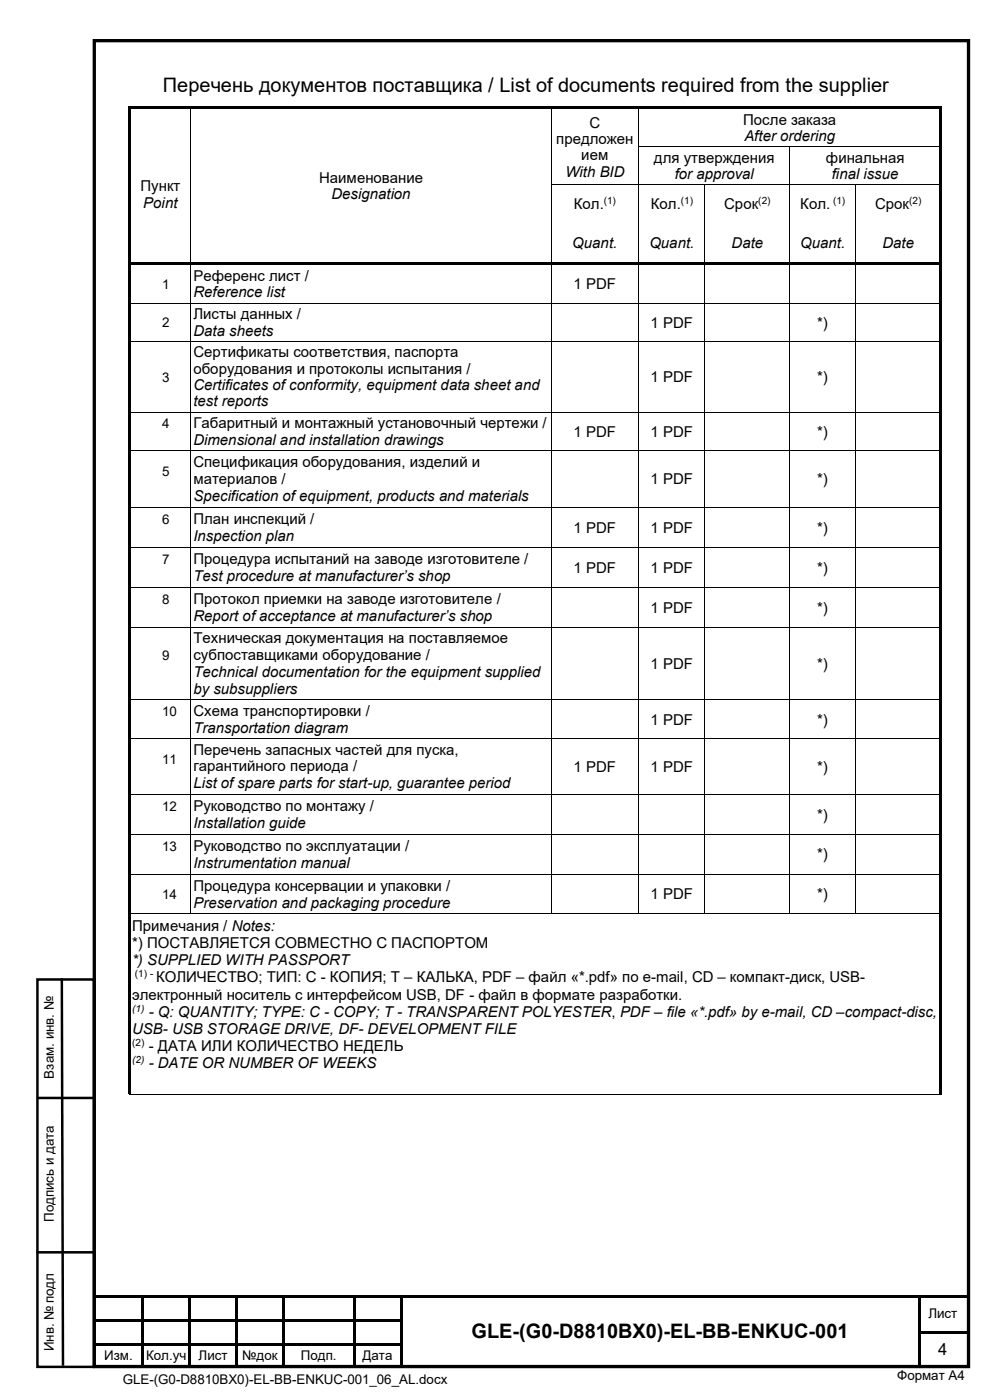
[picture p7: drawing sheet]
<svg xmlns="http://www.w3.org/2000/svg" width="210mm" height="297mm" viewBox="0 0 210 297" stroke-linecap="round" stroke-linejoin="round" font-family="sans-serif">
<defs><g id="words">
<g font-size="4.2">
<text x="34.5" y="19.6">Перечень документов поставщика / List of documents required from the supplier</text>
<text x="100" y="283.9">GLE-(G0-D8810BX0)-EL-BB-ENKUC-001</text>
</g>
<text font-size="3.5" x="199.1" y="287.4">4</text>
<g font-size="3.2">
<text x="125.1" y="27.1">С</text>
<text x="157.6" y="26.5">После заказа</text>
<text x="157.9" y="29.9">After ordering</text>
<text x="118" y="30.5">предложен</text>
<text x="123.3" y="34">ием</text>
<text x="138.7" y="34.5">для утверждения</text>
<text x="175.2" y="34.5">финальная</text>
<text x="29.8" y="40.6">Пункт</text>
<text x="67.7" y="38.8">Наименование</text>
<text x="119.9" y="37.5">With BID</text>
<text x="143.1" y="38">for approval</text>
<text x="176.4" y="38">final issue</text>
<text x="30.4" y="44">Point</text>
<text x="70.3" y="42.3">Designation</text>
<text x="121.7" y="44.4">Кол.</text>
<text x="138" y="44.4">Кол.</text>
<text x="153.6" y="44.4">Срок</text>
<text x="169.8" y="44.4">Кол.</text>
<text x="185.6" y="44.4">Срок</text>
<text x="121.4" y="52.7">Quant.</text>
<text x="137.8" y="52.7">Quant.</text>
<text x="155.2" y="52.7">Date</text>
<text x="169.8" y="52.7">Quant.</text>
<text x="187.2" y="52.7">Date</text>
<text x="41" y="59.6">Референс лист /</text>
<text x="41" y="63.1">Reference list</text>
<text x="121.7" y="61.4">1 PDF</text>
<text x="41" y="67.7">Листы данных /</text>
<text x="41" y="71.2">Data sheets</text>
<text x="138" y="69.5">1 PDF</text>
<text x="173.4" y="69.5">*)</text>
<text x="41" y="75.8">Сертификаты соответствия, паспорта</text>
<text x="41" y="79.3">оборудования и протоколы испытания /</text>
<text x="41" y="82.8">Certificates of conformity, equipment data sheet and</text>
<text x="138" y="81.1">1 PDF</text>
<text x="173.4" y="81.1">*)</text>
<text x="41" y="86.2">test reports</text>
<text x="41" y="90.8">Габаритный и монтажный установочный чертежи /</text>
<text x="41" y="94.3">Dimensional and installation drawings</text>
<text x="121.7" y="92.6">1 PDF</text>
<text x="138" y="92.6">1 PDF</text>
<text x="173.4" y="92.6">*)</text>
<text x="41" y="99.1">Спецификация оборудования, изделий и</text>
<text x="41" y="102.7">материалов /</text>
<text x="41" y="106.4">Specification of equipment, products and materials</text>
<text x="138" y="102.7">1 PDF</text>
<text x="173.4" y="102.7">*)</text>
<text x="41" y="111.2">План инспекций /</text>
<text x="121.7" y="113">1 PDF</text>
<text x="138" y="113">1 PDF</text>
<text x="173.4" y="113">*)</text>
<text x="41" y="114.9">Inspection plan</text>
<text x="41" y="119.7">Процедура испытаний на заводе изготовителе /</text>
<text x="41" y="123.3">Test procedure at manufacturer’s shop</text>
<text x="121.7" y="121.5">1 PDF</text>
<text x="138" y="121.5">1 PDF</text>
<text x="173.4" y="121.5">*)</text>
<text x="41" y="128.1">Протокол приемки на заводе изготовителе /</text>
<text x="41" y="131.8">Report of acceptance at manufacturer’s shop</text>
<text x="138" y="130">1 PDF</text>
<text x="173.4" y="130">*)</text>
<text x="41" y="136.5">Техническая документация на поставляемое</text>
<text x="41" y="140">субпоставщиками оборудование /</text>
<text x="41" y="143.6">Technical documentation for the equipment supplied</text>
<text x="138" y="141.9">1 PDF</text>
<text x="173.4" y="141.9">*)</text>
<text x="41" y="147.2">by subsuppliers</text>
<text x="41" y="151.9">Схема транспортировки /</text>
<text x="41" y="155.5">Transportation diagram</text>
<text x="138" y="153.8">1 PDF</text>
<text x="173.4" y="153.8">*)</text>
<text x="41" y="160.2">Перечень запасных частей для пуска,</text>
<text x="41" y="163.6">гарантийного периода /</text>
<text x="41" y="167.2">List of spare parts for start-up, guarantee period</text>
<text x="121.7" y="163.8">1 PDF</text>
<text x="138" y="163.8">1 PDF</text>
<text x="173.4" y="163.8">*)</text>
<text x="41" y="172">Руководство по монтажу /</text>
<text x="173.4" y="173.9">*)</text>
<text x="41" y="175.7">Installation guide</text>
<text x="41" y="180.5">Руководство по эксплуатации /</text>
<text x="41" y="184.1">Instrumentation manual</text>
<text x="173.4" y="182.3">*)</text>
<text x="41" y="189">Процедура консервации и упаковки /</text>
<text x="138" y="190.8">1 PDF</text>
<text x="173.4" y="190.8">*)</text>
<text x="28" y="197.4">Примечания / Notes:</text>
<text x="41" y="192.6">Preservation and packaging procedure</text>
<text x="28" y="201.1">*) ПОСТАВЛЯЕТСЯ СОВМЕСТНО С ПАСПОРТОМ</text>
<text x="28" y="204.8">*) SUPPLIED WITH PASSPORT</text>
<text x="33.1" y="208.4">КОЛИЧЕСТВО; ТИП: C - КОПИЯ; Т – КАЛЬКА, PDF – файл «*.pdf» по e-mail, CD – компакт-диск, USB-</text>
<text x="28" y="212">электронный носитель с интерфейсом USB, DF - файл в формате разработки.</text>
<text x="31.5" y="215.7">- Q: QUANTITY; TYPE: C - COPY; T - TRANSPARENT POLYESTER, PDF – file «*.pdf» by e-mail, CD –compact-disc,</text>
<text x="28" y="219.4">USB- USB STORAGE DRIVE, DF- DEVELOPMENT FILE</text>
<text x="31.5" y="223">- ДАТА ИЛИ КОЛИЧЕСТВО НЕДЕЛЬ</text>
<text x="31.5" y="226.7">- DATE OR NUMBER OF WEEKS</text>
</g>
<g font-size="2.8">
<text x="34.4" y="61.4">1</text>
<text x="34.4" y="69.5">2</text>
<text x="34.4" y="81">3</text>
<text x="34.4" y="90.8">4</text>
<text x="34.4" y="101">5</text>
<text x="34.4" y="111.3">6</text>
<text x="34.4" y="119.7">7</text>
<text x="34.4" y="128.2">8</text>
<text x="34.4" y="140.1">9</text>
<text x="34.4" y="152">10</text>
<text x="34.4" y="162">11</text>
<text x="34.4" y="172.1">12</text>
<text x="34.4" y="180.6">13</text>
<text x="34.4" y="190.8">14</text>
<text x="11.4" y="228.8" transform="rotate(-90 11.4 228.8)">Взам. инв. №</text>
<text x="11.4" y="259.2" transform="rotate(-90 11.4 259.2)">Подпись и дата</text>
<text x="196.9" y="279.7">Лист</text>
<text x="11.4" y="286.6" transform="rotate(-90 11.4 286.6)">Инв. № подл</text>
<text x="22.1" y="288.5">Изм.</text>
<text x="26" y="293.6">GLE-(G0-D8810BX0)-EL-BB-ENKUC-001_06_AL.docx</text>
<text x="31" y="288.5">Кол.уч</text>
<text x="42.1" y="288.5">Лист</text>
<text x="51.4" y="288.5">№док</text>
<text x="63.8" y="288.5">Подп.</text>
<text x="76.9" y="288.5">Дата</text>
<text x="190.3" y="292.8">Формат А4</text>
</g>
<g font-size="2.1">
<text x="128.1" y="43.3">(1)</text>
<text x="144.4" y="43.3">(1)</text>
<text x="160.9" y="43.3">(2)</text>
<text x="176.7" y="43.3">(1)</text>
<text x="192.9" y="43.3">(2)</text>
<text x="28.6" y="207.3">(1) -</text>
<text x="28" y="214.6">(1)</text>
<text x="28" y="222">(2)</text>
<text x="28" y="225.6">(2)</text>
</g>
</g></defs>
<path d="M20 8.6h185.5v281.3h-185.5z" fill="none" stroke="#000" stroke-width=".71" stroke-linecap="butt"/>
<g fill="#000">
<path d="M40.4 23.1h.2v.5h-.2zM40.4 31.1h.2v.7h-.2zM40.4 39.2h.2v.6h-.2zM116.8 23.1h.2v.5h-.2zM116.8 31.1h.2v.7h-.2zM116.8 39.2h.2v.6h-.2zM135.4 23.1h.2v.5h-.2zM135.4 31.1h.2v.7h-.2zM135.4 39.2h.2v.6h-.2zM149.4 39.3h.2v.5h-.2zM149.4 39.2h.2v.1h-.2zM167.5 31.2h.1v.6h-.1z"/>
<path d="M167.5 31.1h.1v.1h-.1zM167.5 39.2h.1v.6h-.1zM181.5 39.3h.2v.5h-.2zM181.5 39.2h.2v.1h-.2zM40.4 47.2h.2v.7h-.2zM40.4 56.3h.2v.5h-.2zM116.8 47.2h.2v.7h-.2zM116.8 56.3h.2v.5h-.2zM135.4 47.2h.2v.7h-.2zM135.4 56.3h.2v.5h-.2zM149.4 47.2h.2v.7h-.2zM149.4 56.3h.2v.5h-.2z"/>
<path d="M167.5 47.2h.1v.7h-.1zM167.5 56.3h.1v.5h-.1zM181.5 47.2h.2v.7h-.2zM181.5 56.3h.2v.5h-.2zM40.4 64.2h.2v.7h-.2zM40.4 72.3h.2v.7h-.2zM116.8 64.2h.2v.7h-.2zM116.8 72.3h.2v.7h-.2zM135.4 64.2h.2v.7h-.2zM135.4 72.3h.2v.7h-.2zM149.4 64.2h.2v.7h-.2zM149.4 72.3h.2v.7h-.2z"/>
<path d="M167.5 64.2h.1v.7h-.1zM167.5 72.3h.1v.7h-.1zM181.5 64.2h.2v.7h-.2zM181.5 72.3h.2v.7h-.2zM40.4 87.4h.2v.7h-.2zM40.4 95.5h.2v.6h-.2zM116.8 87.4h.2v.7h-.2zM116.8 95.5h.2v.6h-.2zM135.4 87.4h.2v.7h-.2zM135.4 95.5h.2v.6h-.2zM149.4 87.4h.2v.7h-.2zM149.4 95.5h.2v.6h-.2z"/>
<path d="M167.5 87.4h.1v.7h-.1zM167.5 95.5h.1v.6h-.1zM181.5 87.4h.2v.7h-.2zM181.5 95.5h.2v.6h-.2zM40.4 107.6h.2v.6h-.2zM40.4 116h.2v.7h-.2zM116.8 107.6h.2v.6h-.2zM116.8 116h.2v.7h-.2zM135.4 107.6h.2v.6h-.2zM135.4 116h.2v.7h-.2zM149.4 107.6h.2v.6h-.2zM149.4 116h.2v.7h-.2z"/>
<path d="M167.5 107.6h.1v.6h-.1zM167.5 116h.1v.7h-.1zM181.5 107.6h.2v.6h-.2zM181.5 116h.2v.7h-.2zM40.4 124.5h.2v.7h-.2zM40.4 133h.2v.6h-.2zM116.8 124.5h.2v.7h-.2zM116.8 133h.2v.6h-.2zM135.4 124.5h.2v.7h-.2zM135.4 133h.2v.6h-.2zM149.4 124.5h.2v.7h-.2zM149.4 133h.2v.6h-.2z"/>
<path d="M167.5 124.5h.1v.7h-.1zM167.5 133h.1v.6h-.1zM181.5 124.5h.2v.7h-.2zM181.5 133h.2v.6h-.2zM40.4 148.4h.2v.7h-.2zM40.4 156.7h.2v.7h-.2zM116.8 148.4h.2v.7h-.2zM116.8 156.7h.2v.7h-.2zM135.4 148.4h.2v.7h-.2zM135.4 156.7h.2v.7h-.2zM149.4 148.4h.2v.7h-.2zM149.4 156.7h.2v.7h-.2z"/>
<path d="M167.5 148.4h.1v.7h-.1zM167.5 156.7h.1v.7h-.1zM181.5 148.4h.2v.7h-.2zM181.5 156.7h.2v.7h-.2zM40.4 168.4h.2v.7h-.2zM40.4 176.9h.2v.6h-.2zM116.8 168.4h.2v.7h-.2zM116.8 176.9h.2v.6h-.2zM135.4 168.4h.2v.7h-.2zM135.4 176.9h.2v.6h-.2zM149.4 168.4h.2v.7h-.2zM149.4 176.9h.2v.6h-.2z"/>
<path d="M167.5 168.4h.1v.7h-.1zM167.5 176.9h.1v.6h-.1zM181.5 168.4h.2v.7h-.2zM181.5 176.9h.2v.6h-.2zM40.4 185.3h.2v.7h-.2zM40.4 193.8h.2v.2h-.2zM116.8 185.3h.2v.7h-.2zM116.8 193.8h.2v.2h-.2zM135.4 185.3h.2v.7h-.2zM135.4 193.8h.2v.2h-.2zM149.4 185.3h.2v.7h-.2zM149.4 193.8h.2v.2h-.2z"/>
<path d="M167.5 185.3h.1v.7h-.1zM167.5 193.8h.1v.2h-.1zM181.5 185.3h.2v.7h-.2zM181.5 193.8h.2v.2h-.2zM199.3 232.1h.5v.1h-.5zM20 274.9h10v.5h-10zM30 275.4h.5zM30 274.9h.5v.5h-.5zM30.5 274.9h9.5v.5h-9.5zM40 275.4h.5zM40 274.9h.5v.5h-.5zM40.5 274.9h9.4v.5h-9.4z"/>
<path d="M49.9 275.4h.5zM49.9 274.9h.5v.5h-.5zM50.4 274.9h9.5v.5h-9.5zM59.9 275.4h.5zM59.9 274.9h.5v.5h-.5zM60.4 274.9h14.4v.5h-14.4zM74.8 275.4h.6zM74.8 274.9h.6v.5h-.6zM75.4 274.9h9.4v.5h-9.4zM84.8 275.4h.5zM84.8 274.9h.5v.5h-.5zM85.3 274.9h109.5v.5h-109.5z"/>
<path d="M194.8 275.4h.5zM194.8 274.9h.5v.5h-.5zM195.3 274.9h9.7v.5h-9.7zM30 285.5h.5v4.5h-.5zM40 285.5h.5v4.5h-.5zM49.9 285.5h.5v4.5h-.5zM59.9 285.5h.5v4.5h-.5zM74.8 285.5h.6v4.5h-.6zM84.8 285.5h.5v4.5h-.5zM194.8 285.5h.5v4.5h-.5z"/>
</g>
<g fill="#000">
<path d="M27.3 22.6h.5v1h-.5z" fill-rule="evenodd"/>
<path d="M27.3 22.6h.5v.5h-.5z" fill-rule="evenodd"/>
<path d="M27.3 23.6h.5v7.5h-.5z" fill-rule="evenodd"/>
<path d="M27.3 31.1h.5v.7h-.5z" fill-rule="evenodd"/>
<path d="M27.3 31.8h.5v7.4h-.5z" fill-rule="evenodd"/>
<path d="M27.3 39.2h.5v.6h-.5z" fill-rule="evenodd"/>
<path d="M27.8 22.6h12.6v.5h-12.6z" fill-rule="evenodd"/>
<path d="M40.4 22.6h.5v.5h-.5z" fill-rule="evenodd"/>
<path d="M40.9 22.6h75.9v.5h-75.9z" fill-rule="evenodd"/>
<path d="M116.8 22.6h.5v.5h-.5z" fill-rule="evenodd"/>
<path d="M117.3 22.6h18.1v.5h-18.1z" fill-rule="evenodd"/>
<path d="M135.4 22.6h.5v.5h-.5z" fill-rule="evenodd"/>
<path d="M135.9 22.6h63.4v.5h-63.4z" fill-rule="evenodd"/>
<path d="M199.3 22.6h.5v1h-.5z" fill-rule="evenodd"/>
<path d="M199.3 22.6h.5v.5h-.5z" fill-rule="evenodd"/>
<path d="M199.3 23.6h.5v7.5h-.5z" fill-rule="evenodd"/>
<path d="M199.3 31.1h.5v.7h-.5z" fill-rule="evenodd"/>
<path d="M199.3 31.8h.5v7.4h-.5z" fill-rule="evenodd"/>
<path d="M199.3 39.2h.5v.6h-.5z" fill-rule="evenodd"/>
<path d="M27.3 39.8h.5v7.4h-.5z" fill-rule="evenodd"/>
<path d="M27.3 47.2h.5v.7h-.5z" fill-rule="evenodd"/>
<path d="M27.3 47.9h.5v7.9h-.5z" fill-rule="evenodd"/>
<path d="M27.3 55.8h.5v1h-.5z" fill-rule="evenodd"/>
<path d="M27.8 55.8h12.6v.5h-12.6z" fill-rule="evenodd"/>
<path d="M40.4 55.8h.5v.5h-.5z" fill-rule="evenodd"/>
<path d="M40.9 55.8h75.9v.5h-75.9z" fill-rule="evenodd"/>
<path d="M116.8 55.8h.5v.5h-.5z" fill-rule="evenodd"/>
<path d="M117.3 55.8h18.1v.5h-18.1z" fill-rule="evenodd"/>
<path d="M135.4 55.8h.5v.5h-.5z" fill-rule="evenodd"/>
<path d="M135.9 55.8h13.5v.5h-13.5z" fill-rule="evenodd"/>
<path d="M149.4 55.8h.5v.5h-.5z" fill-rule="evenodd"/>
<path d="M149.9 55.8h17.6v.5h-17.6z" fill-rule="evenodd"/>
<path d="M167.5 55.8h.5v.5h-.5z" fill-rule="evenodd"/>
<path d="M168 55.8h13.5v.5h-13.5z" fill-rule="evenodd"/>
<path d="M181.5 55.8h.5v.5h-.5z" fill-rule="evenodd"/>
<path d="M182 55.8h17.3v.5h-17.3z" fill-rule="evenodd"/>
<path d="M199.3 39.8h.5v7.4h-.5z" fill-rule="evenodd"/>
<path d="M199.3 47.2h.5v.7h-.5z" fill-rule="evenodd"/>
<path d="M199.3 47.9h.5v7.9h-.5z" fill-rule="evenodd"/>
<path d="M199.3 55.8h.5v1h-.5z" fill-rule="evenodd"/>
<path d="M27.3 56.8h.5v7.4h-.5z" fill-rule="evenodd"/>
<path d="M27.3 64.2h.5v.7h-.5z" fill-rule="evenodd"/>
<path d="M27.3 64.9h.5v7.4h-.5z" fill-rule="evenodd"/>
<path d="M27.3 72.3h.5v.7h-.5z" fill-rule="evenodd"/>
<path d="M199.3 56.8h.5v7.4h-.5z" fill-rule="evenodd"/>
<path d="M199.3 64.2h.5v.7h-.5z" fill-rule="evenodd"/>
<path d="M199.3 64.9h.5v7.4h-.5z" fill-rule="evenodd"/>
<path d="M199.3 72.3h.5v.7h-.5z" fill-rule="evenodd"/>
<path d="M27.3 73h.5v14.4h-.5z" fill-rule="evenodd"/>
<path d="M27.3 87.4h.5v.7h-.5z" fill-rule="evenodd"/>
<path d="M27.3 88.1h.5v7.4h-.5z" fill-rule="evenodd"/>
<path d="M27.3 95.5h.5v.6h-.5z" fill-rule="evenodd"/>
<path d="M199.3 73h.5v14.4h-.5z" fill-rule="evenodd"/>
<path d="M199.3 87.4h.5v.7h-.5z" fill-rule="evenodd"/>
<path d="M199.3 88.1h.5v7.4h-.5z" fill-rule="evenodd"/>
<path d="M199.3 95.5h.5v.6h-.5z" fill-rule="evenodd"/>
<path d="M27.3 96.1h.5v11.5h-.5z" fill-rule="evenodd"/>
<path d="M27.3 107.6h.5v.6h-.5z" fill-rule="evenodd"/>
<path d="M27.3 108.2h.5v7.8h-.5z" fill-rule="evenodd"/>
<path d="M27.3 116h.5v.7h-.5z" fill-rule="evenodd"/>
<path d="M199.3 96.1h.5v11.5h-.5z" fill-rule="evenodd"/>
<path d="M199.3 107.6h.5v.6h-.5z" fill-rule="evenodd"/>
<path d="M199.3 108.2h.5v7.8h-.5z" fill-rule="evenodd"/>
<path d="M199.3 116h.5v.7h-.5z" fill-rule="evenodd"/>
<path d="M27.3 116.7h.5v7.8h-.5z" fill-rule="evenodd"/>
<path d="M27.3 124.5h.5v.7h-.5z" fill-rule="evenodd"/>
<path d="M27.3 125.2h.5v7.8h-.5z" fill-rule="evenodd"/>
<path d="M27.3 133h.5v.6h-.5z" fill-rule="evenodd"/>
<path d="M199.3 116.7h.5v7.8h-.5z" fill-rule="evenodd"/>
<path d="M199.3 124.5h.5v.7h-.5z" fill-rule="evenodd"/>
<path d="M199.3 125.2h.5v7.8h-.5z" fill-rule="evenodd"/>
<path d="M199.3 133h.5v.6h-.5z" fill-rule="evenodd"/>
<path d="M27.3 133.6h.5v14.8h-.5z" fill-rule="evenodd"/>
<path d="M27.3 148.4h.5v.7h-.5z" fill-rule="evenodd"/>
<path d="M27.3 149.1h.5v7.6h-.5z" fill-rule="evenodd"/>
<path d="M27.3 156.7h.5v.7h-.5z" fill-rule="evenodd"/>
<path d="M199.3 133.6h.5v14.8h-.5z" fill-rule="evenodd"/>
<path d="M199.3 148.4h.5v.7h-.5z" fill-rule="evenodd"/>
<path d="M199.3 149.1h.5v7.6h-.5z" fill-rule="evenodd"/>
<path d="M199.3 156.7h.5v.7h-.5z" fill-rule="evenodd"/>
<path d="M27.3 157.4h.5v11h-.5z" fill-rule="evenodd"/>
<path d="M27.3 168.4h.5v.7h-.5z" fill-rule="evenodd"/>
<path d="M27.3 169.1h.5v7.8h-.5z" fill-rule="evenodd"/>
<path d="M27.3 176.9h.5v.6h-.5z" fill-rule="evenodd"/>
<path d="M199.3 157.4h.5v11h-.5z" fill-rule="evenodd"/>
<path d="M199.3 168.4h.5v.7h-.5z" fill-rule="evenodd"/>
<path d="M199.3 169.1h.5v7.8h-.5z" fill-rule="evenodd"/>
<path d="M199.3 176.9h.5v.6h-.5z" fill-rule="evenodd"/>
<path d="M27.3 177.5h.5v7.8h-.5z" fill-rule="evenodd"/>
<path d="M27.3 185.3h.5v.7h-.5z" fill-rule="evenodd"/>
<path d="M27.3 186h.5v7.8h-.5z" fill-rule="evenodd"/>
<path d="M27.3 193.8h.5v.7h-.5z" fill-rule="evenodd"/>
<path d="M199.3 177.5h.5v7.8h-.5z" fill-rule="evenodd"/>
<path d="M199.3 185.3h.5v.7h-.5z" fill-rule="evenodd"/>
<path d="M199.3 186h.5v7.8h-.5z" fill-rule="evenodd"/>
<path d="M199.3 193.8h.5v.7h-.5z" fill-rule="evenodd"/>
<path d="M27.3 194.5h.5v37.6h-.5z" fill-rule="evenodd"/>
<path d="M199.3 194.5h.5v37.6h-.5z" fill-rule="evenodd"/>
<path d="M30 275.4h.5v4.5h-.5z" fill-rule="evenodd"/>
<path d="M40 275.4h.5v4.5h-.5z" fill-rule="evenodd"/>
<path d="M49.9 275.4h.5v4.5h-.5z" fill-rule="evenodd"/>
<path d="M59.9 275.4h.5v4.5h-.5z" fill-rule="evenodd"/>
<path d="M74.8 275.4h.6v4.5h-.6z" fill-rule="evenodd"/>
<path d="M84.8 275.4h.5v4.5h-.5z" fill-rule="evenodd"/>
<path d="M194.8 275.4h.5v4.5h-.5z" fill-rule="evenodd"/>
<path d="M20 279.9h10v.5h-10z" fill-rule="evenodd"/>
<path d="M20 285h10v.5h-10z" fill-rule="evenodd"/>
<path d="M30 279.9h.5v.5h-.5z" fill-rule="evenodd"/>
<path d="M30 280.4h.5v2h-.5z" fill-rule="evenodd"/>
<path d="M30 282.4h.5v.5h-.5z" fill-rule="evenodd"/>
<path d="M30 282.9h.5v2.1h-.5z" fill-rule="evenodd"/>
<path d="M30 285h.5v.5h-.5z" fill-rule="evenodd"/>
<path d="M30.5 279.9h9.5v.5h-9.5z" fill-rule="evenodd"/>
<path d="M30.5 285h9.5v.5h-9.5z" fill-rule="evenodd"/>
<path d="M40 279.9h.5v.5h-.5z" fill-rule="evenodd"/>
<path d="M40 280.4h.5v2h-.5z" fill-rule="evenodd"/>
<path d="M40 282.4h.5v.5h-.5z" fill-rule="evenodd"/>
<path d="M40 282.9h.5v2.1h-.5z" fill-rule="evenodd"/>
<path d="M40 285h.5v.5h-.5z" fill-rule="evenodd"/>
<path d="M40.5 279.9h9.4v.5h-9.4z" fill-rule="evenodd"/>
<path d="M40.5 285h9.4v.5h-9.4z" fill-rule="evenodd"/>
<path d="M49.9 279.9h.5v.5h-.5z" fill-rule="evenodd"/>
<path d="M49.9 280.4h.5v2h-.5z" fill-rule="evenodd"/>
<path d="M49.9 282.4h.5v.5h-.5z" fill-rule="evenodd"/>
<path d="M49.9 282.9h.5v2.1h-.5z" fill-rule="evenodd"/>
<path d="M49.9 285h.5v.5h-.5z" fill-rule="evenodd"/>
<path d="M50.4 279.9h9.5v.5h-9.5z" fill-rule="evenodd"/>
<path d="M50.4 285h9.5v.5h-9.5z" fill-rule="evenodd"/>
<path d="M59.9 279.9h.5v.5h-.5z" fill-rule="evenodd"/>
<path d="M59.9 280.4h.5v2h-.5z" fill-rule="evenodd"/>
<path d="M59.9 282.4h.5v.5h-.5z" fill-rule="evenodd"/>
<path d="M59.9 282.9h.5v2.1h-.5z" fill-rule="evenodd"/>
<path d="M59.9 285h.5v.5h-.5z" fill-rule="evenodd"/>
<path d="M60.4 279.9h14.4v.5h-14.4z" fill-rule="evenodd"/>
<path d="M60.4 285h14.4v.5h-14.4z" fill-rule="evenodd"/>
<path d="M74.8 279.9h.6v.5h-.6z" fill-rule="evenodd"/>
<path d="M74.8 280.4h.6v2h-.6z" fill-rule="evenodd"/>
<path d="M74.8 282.4h.6v.5h-.6z" fill-rule="evenodd"/>
<path d="M74.8 282.9h.6v2.1h-.6z" fill-rule="evenodd"/>
<path d="M74.8 285h.6v.5h-.6z" fill-rule="evenodd"/>
<path d="M75.4 279.9h9.4v.5h-9.4z" fill-rule="evenodd"/>
<path d="M75.4 285h9.4v.5h-9.4z" fill-rule="evenodd"/>
<path d="M84.8 279.9h.5v.5h-.5z" fill-rule="evenodd"/>
<path d="M84.8 280.4h.5v2h-.5z" fill-rule="evenodd"/>
<path d="M84.8 282.4h.5v.5h-.5z" fill-rule="evenodd"/>
<path d="M84.8 282.9h.5v2.1h-.5z" fill-rule="evenodd"/>
<path d="M84.8 285h.5v.5h-.5z" fill-rule="evenodd"/>
<path d="M194.8 279.9h.5v.5h-.5z" fill-rule="evenodd"/>
<path d="M194.8 280.4h.5v2h-.5z" fill-rule="evenodd"/>
<path d="M194.8 282.4h.5v.5h-.5z" fill-rule="evenodd"/>
<path d="M194.8 282.9h.5v2.1h-.5z" fill-rule="evenodd"/>
<path d="M194.8 285h.5v.5h-.5z" fill-rule="evenodd"/>
<path d="M195.3 282.4h9.7v.5h-9.7z" fill-rule="evenodd"/>
</g>
<path d="M7.9 207.8h12v82.2h-12zM13.1 207.6l.3 82.1M7.9 232.9h12M7.8 265.7h12" fill="none" stroke="#000" stroke-width=".53"/>
<g fill="none" stroke="#000" stroke-width=".21">
<path d="M40.5 23.6v7.5M40.5 31.7v7.5M40.5 39.8v7.4M116.9 23.6v7.5M116.9 31.7v7.5M116.9 39.8v7.4M117 39.2h18.4M135.5 23.6v7.5M135.5 31.7v7.5M135.5 39.8v7.4M135.6 31.2h31.9M135.6 39.2h13.8"/>
<path d="M149.5 39.8v7.4M149.6 39.2h17.9M167.6 31.7v7.5M167.6 39.8v7.4M167.6 31.2h31.7M167.6 39.2h13.9M181.6 39.8v7.4M181.7 39.2h17.6M40.5 47.9v7.9M40.5 56.8v7.4M116.9 47.9v7.9M116.9 56.8v7.4"/>
<path d="M135.5 47.9v7.9M135.5 56.8v7.4M149.5 47.9v7.9M149.5 56.8v7.4M167.6 47.9v7.9M167.6 56.8v7.4M181.6 47.9v7.9M181.6 56.8v7.4M27.8 64.3h12.6M27.8 72.4h12.6M40.5 64.9v7.4M40.5 73v14.4"/>
<path d="M40.6 64.3h76.2M40.6 72.4h76.2M116.9 64.9v7.4M116.9 73v14.4M117 64.3h18.4M117 72.4h18.4M135.5 64.9v7.4M135.5 73v14.4M135.6 64.3h13.8M135.6 72.4h13.8M149.5 64.9v7.4M149.5 73v14.4"/>
<path d="M149.6 64.3h17.9M149.6 72.4h17.9M167.6 64.9v7.4M167.6 73v14.4M167.6 64.3h13.9M167.6 72.4h13.9M181.6 64.9v7.4M181.6 73v14.4M181.7 64.3h17.6M181.7 72.4h17.6M27.8 87.5h12.6M27.8 95.5h12.6"/>
<path d="M40.5 88.1v7.4M40.5 96.1v11.5M40.6 87.5h76.2M40.6 95.5h76.2M116.9 88.1v7.4M116.9 96.1v11.5M117 87.5h18.4M117 95.5h18.4M135.5 88.1v7.4M135.5 96.1v11.5M135.6 87.5h13.8M135.6 95.5h13.8"/>
<path d="M149.5 88.1v7.4M149.5 96.1v11.5M149.6 87.5h17.9M149.6 95.5h17.9M167.6 88.1v7.4M167.6 96.1v11.5M167.6 87.5h13.9M167.6 95.5h13.9M181.6 88.1v7.4M181.6 96.1v11.5M181.7 87.5h17.6M181.7 95.5h17.6"/>
<path d="M27.8 107.7h12.6M27.8 116.1h12.6M40.5 108.2v7.8M40.5 116.7v7.8M40.6 107.7h76.2M40.6 116.1h76.2M116.9 108.2v7.8M116.9 116.7v7.8M117 107.7h18.4M117 116.1h18.4M135.5 108.2v7.8M135.5 116.7v7.8"/>
<path d="M135.6 107.7h13.8M135.6 116.1h13.8M149.5 108.2v7.8M149.5 116.7v7.8M149.6 107.7h17.9M149.6 116.1h17.9M167.6 108.2v7.8M167.6 116.7v7.8M167.6 107.7h13.9M167.6 116.1h13.9M181.6 108.2v7.8M181.6 116.7v7.8"/>
<path d="M181.7 107.7h17.6M181.7 116.1h17.6M27.8 124.6h12.6M27.8 133.1h12.6M40.5 125.2v7.8M40.5 133.6v14.8M40.6 124.6h76.2M40.6 133.1h76.2M116.9 125.2v7.8M116.9 133.6v14.8M117 124.6h18.4M117 133.1h18.4"/>
<path d="M135.5 125.2v7.8M135.5 133.6v14.8M135.6 124.6h13.8M135.6 133.1h13.8M149.5 125.2v7.8M149.5 133.6v14.8M149.6 124.6h17.9M149.6 133.1h17.9M167.6 125.2v7.8M167.6 133.6v14.8M167.6 124.6h13.9M167.6 133.1h13.9"/>
<path d="M181.6 125.2v7.8M181.6 133.6v14.8M181.7 124.6h17.6M181.7 133.1h17.6M27.8 148.5h12.6M27.8 156.8h12.6M40.5 149.1v7.6M40.5 157.4v11M40.6 148.5h76.2M40.6 156.8h76.2M116.9 149.1v7.6M116.9 157.4v11"/>
<path d="M117 148.5h18.4M117 156.8h18.4M135.5 149.1v7.6M135.5 157.4v11M135.6 148.5h13.8M135.6 156.8h13.8M149.5 149.1v7.6M149.5 157.4v11M149.6 148.5h17.9M149.6 156.8h17.9M167.6 149.1v7.6M167.6 157.4v11"/>
<path d="M167.6 148.5h13.9M167.6 156.8h13.9M181.6 149.1v7.6M181.6 157.4v11M181.7 148.5h17.6M181.7 156.8h17.6M27.8 168.5h12.6M27.8 177h12.6M40.5 169.1v7.8M40.5 177.5v7.8M40.6 168.5h76.2M40.6 177h76.2"/>
<path d="M116.9 169.1v7.8M116.9 177.5v7.8M117 168.5h18.4M117 177h18.4M135.5 169.1v7.8M135.5 177.5v7.8M135.6 168.5h13.8M135.6 177h13.8M149.5 169.1v7.8M149.5 177.5v7.8M149.6 168.5h17.9M149.6 177h17.9"/>
<path d="M167.6 169.1v7.8M167.6 177.5v7.8M167.6 168.5h13.9M167.6 177h13.9M181.6 169.1v7.8M181.6 177.5v7.8M181.7 168.5h17.6M181.7 177h17.6M27.8 185.4h12.6M27.8 193.9h12.6M40.5 186v7.8M40.6 185.4h76.2"/>
<path d="M40.6 193.9h76.2M116.9 186v7.8M117 185.4h18.4M117 193.9h18.4M135.5 186v7.8M135.6 185.4h13.8M135.6 193.9h13.8M149.5 186v7.8M149.6 185.4h17.9M149.6 193.9h17.9M167.6 186v7.8M167.6 185.4h13.9"/>
<path d="M167.6 193.9h13.9M181.6 186v7.8M181.7 185.4h17.6M181.7 193.9h17.6M27.3 232.2h172"/>
</g>
<use href="#words"/>
</svg>
